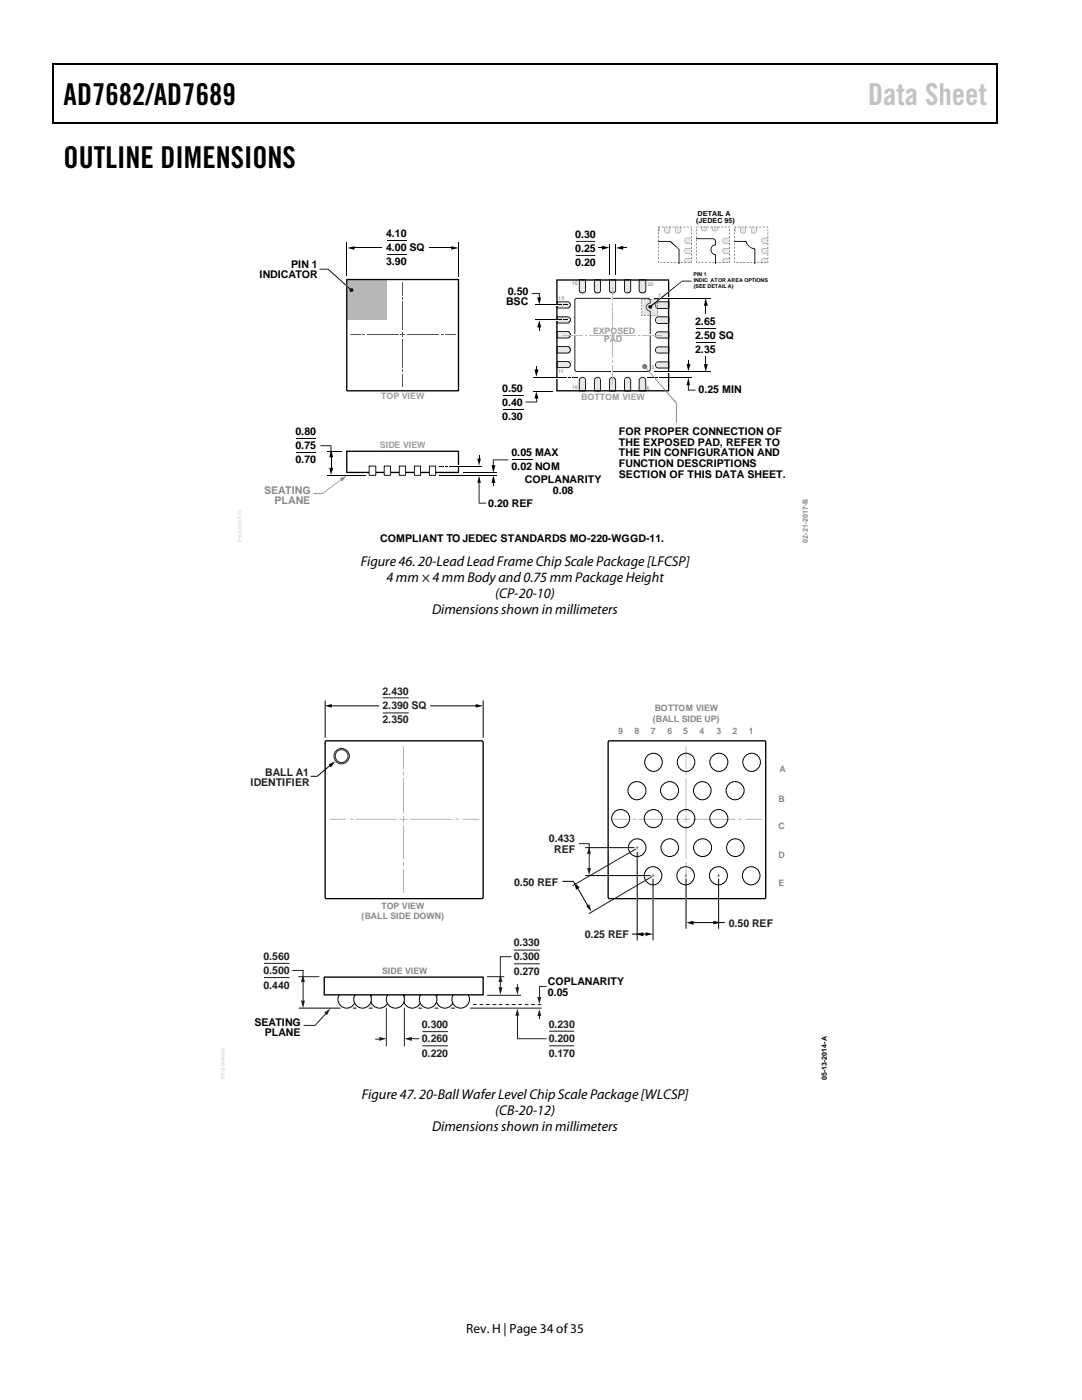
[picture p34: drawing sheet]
<svg xmlns="http://www.w3.org/2000/svg" width="216mm" height="279mm" viewBox="0 0 216 279" stroke-linecap="round" stroke-linejoin="round" font-family="sans-serif">
<defs><g id="words">
<g font-size="6">
<text x="12.7" y="20.9">AD7682/AD7689</text>
<text x="12.7" y="33.6">OUTLINE DIMENSIONS</text>
</g>
<text font-size="6" fill="#c1c1c1" x="173.2" y="20.9">Data Sheet</text>
<g font-size="2.8">
<text x="72" y="113">Figure 46. 20-Lead Lead Frame Chip Scale Package [LFCSP]</text>
<text x="77.1" y="116.2">4 mm × 4 mm Body and 0.75 mm Package Height</text>
<text x="98.8" y="119.3">(CP-20-10)</text>
<text x="86.2" y="122.5">Dimensions shown in millimeters</text>
<text x="72.2" y="219.3">Figure 47. 20-BallWafer Level Chip Scale Package [WLCSP]</text>
<text x="86.2" y="225.7">Dimensions shown in millimeters</text>
<text x="98.8" y="222.5">(CB-20-12)</text>
</g>
<text font-size="2.7" x="93" y="266">Rev. H | Page 34 of35</text>
<g font-size="2.1">
<text x="77" y="47.3">4.10</text>
<text x="114.8" y="47.5">0.30</text>
<text x="58.1" y="53.4">PIN 1</text>
<text x="77" y="50.1">4.00 SQ</text>
<text x="77" y="52.9">3.90</text>
<text x="114.8" y="50.3">0.25</text>
<text x="114.8" y="53.1">0.20</text>
<text x="51.8" y="55.5">INDICATOR</text>
<text x="101.3" y="58.8">0.50</text>
<text x="101" y="60.9">BSC</text>
<text x="138.7" y="64.8">2.65</text>
<text x="138.7" y="67.7">2.50 SQ</text>
<text x="138.7" y="70.5">2.35</text>
<text x="100.2" y="78.2">0.50</text>
<text x="100.2" y="81">0.40</text>
<text x="100.2" y="83.9">0.30</text>
<text x="139.4" y="78.4">0.25 MIN</text>
<text x="59" y="86.8">0.80</text>
<text x="59" y="89.7">0.75</text>
<text x="123.5" y="86.9">FOR PROPER CONNECTION OF</text>
<text x="123.5" y="89">THE EXPOSED PAD, REFER TO</text>
<text x="59" y="92.5">0.70</text>
<text x="102.1" y="91">0.05 MAX</text>
<text x="102.1" y="93.9">0.02 NOM</text>
<text x="123.5" y="91.1">THE PIN CONFIGURATION AND</text>
<text x="123.5" y="93.2">FUNCTION DESCRIPTIONS</text>
<text x="123.5" y="95.3">SECTION OF THIS DATA SHEET.</text>
<text x="97.4" y="101.1">0.20 REF</text>
<text x="104.7" y="96.4">COPLANARITY</text>
<text x="110.3" y="98.5">0.08</text>
<text x="75.9" y="108.1">COMPLIANT TO JEDEC STANDARDS MO-220-WGGD-11.</text>
<text x="109.3" y="196.6">COPLANARITY</text>
<text x="109.3" y="198.7">0.05</text>
<text x="50.8" y="204.7">SEATING</text>
<text x="52.8" y="206.8">PLANE</text>
</g>
<g font-size="2.1" fill="#86888b">
<text x="52.7" y="98.5">SEATING</text>
<text x="54.8" y="100.6">PLANE</text>
</g>
<g font-size="2.1" fill="#221e1f">
<text x="76.3" y="138.7">2.430</text>
<text x="76.3" y="141.5">2.390 SQ</text>
<text x="76.3" y="144.4">2.350</text>
<text x="52.9" y="154.8">BALL A1</text>
<text x="50" y="157">IDENTIFIER</text>
<text x="109.5" y="168.1">0.433</text>
<text x="110.6" y="170.3">REF</text>
<text x="102.6" y="176.8">0.50 REF</text>
<text x="145.4" y="184.9">0.50 REF</text>
<text x="52.6" y="191.6">0.560</text>
<text x="102.5" y="188.8">0.330</text>
<text x="102.5" y="191.7">0.300</text>
<text x="116.7" y="187.2">0.25 REF</text>
<text x="52.6" y="194.4">0.500</text>
<text x="52.6" y="197.3">0.440</text>
<text x="102.5" y="194.5">0.270</text>
<text x="84.2" y="205.2">0.300</text>
<text x="84.2" y="208">0.260</text>
<text x="109.5" y="205.2">0.230</text>
<text x="109.5" y="208">0.200</text>
<text x="84.2" y="210.9">0.220</text>
<text x="109.5" y="210.9">0.170</text>
</g>
<g font-size="1.8" fill="#9a9c9e">
<text x="118.3" y="66.6">EXPOSED</text>
<text x="120.5" y="68.2">PAD</text>
<text x="76.1" y="79.7">TOP VIEW</text>
<text x="116" y="79.7">BOTTOM VIEW</text>
<text x="75.8" y="89.5">SIDE VIEW</text>
</g>
<g font-size="1.8" fill="#888">
<text x="130.7" y="141.9">BOTTOM VIEW</text>
<text x="123.4" y="146.5">9</text>
<text x="126.6" y="146.5">8</text>
<text x="129.9" y="146.5">7</text>
<text x="130.3" y="144.1">(BALL SIDE UP)</text>
<text x="133.2" y="146.5">6</text>
<text x="136.3" y="146.5">5</text>
<text x="139.6" y="146.5">4</text>
<text x="142.9" y="146.5">3</text>
<text x="146.2" y="146.5">2</text>
<text x="149.4" y="146.5">1</text>
<text x="155.5" y="154">A</text>
<text x="155.3" y="160">B</text>
<text x="155.4" y="165.5">C</text>
<text x="155.4" y="171.3">D</text>
<text x="155.4" y="176.8">E</text>
<text x="72.2" y="183.5">(BALL SIDE DOWN)</text>
<text x="76.1" y="181.3">TOP VIEW</text>
<text x="76.3" y="194.4">SIDE VIEW</text>
</g>
<g font-size="1.4">
<text x="138.9" y="44.4">(JEDEC 95)</text>
<text x="139.2" y="43">DETAIL A</text>
<text x="165" y="215.5" transform="rotate(-90 165 215.5)">05-13-2014-A</text>
</g>
<text font-size="1.4" fill="#808285" x="161.2" y="108.3" transform="rotate(-90 161.2 108.3)">02-21-2017-B</text>
<g font-size="1.1" fill="#9a9c9e">
<text x="111.4" y="59.9">15</text>
<text x="114.1" y="56.9">16</text>
<text x="129.2" y="57">20</text>
<text x="131.3" y="59.2">1</text>
<text x="111.4" y="74.4">11</text>
<text x="114.2" y="77.6">10</text>
<text x="129.1" y="77.8">6</text>
<text x="130" y="73.6">5</text>
</g>
<g font-size="1.1">
<text x="138.4" y="55">PIN 1</text>
<text x="138.4" y="56.3">INDIC ATOR AREA OPTIONS</text>
<text x="138.4" y="57.5">(SEE DETAIL A)</text>
</g>
</g></defs>
<g fill="#000">
<path d="M10.5 12.7h.3v1h-.3zM10.5 12.7h.3v.3h-.3zM133.3 12.7h.3v.3h-.3zM198.8 12.7h.2v1h-.2zM198.8 12.7h.2v.3h-.2zM10.5 24.4h.3v.2h-.3zM133.1 24.4h.2v.2h-.2zM198.8 24.4h.2v.2h-.2zM114.7 59.7l.4-.3 14.5 .1a.89 .89 0 0 1 .1 1.1 .97 .97 0 0 0-.8 .7 .63 .63 0 0 1 .8-.8l-.1-.7-.3-.2-14.3 .1-.2 .3v13.9l.3 .2 14.4-.1 .2-.3v-11.6a.65 .65 0 0 1-.8-.8h.1a1.06 1.06 0 0 0 .8 .8v11.6l-.2 .5h-14.5l-.4-.2-.1-.3z"/>
<path d="M114.9 48.1v.2h3.9v-.2zM114.9 50.9v.2h3.9v-.2z"/>
</g>
<path d="M10.7 13.7v10.7M10.8 12.8h122.5M133.6 12.8h65.2M198.9 13.7v10.7M10.8 24.5h188" fill="none" stroke="#000" stroke-width=".25"/>
<path d="M100.4 78.9h4M100.4 81.6h4" fill="none" stroke="#000" stroke-width=".2"/>
<path d="M69.3 55.9h8v7.9h-8z" fill="#b5b7b9"/>
<g fill="none" stroke="#000" stroke-width=".2">
<path d="M69.1 48.3v6.7M70.5 49.5h5.6M77.2 48h4M77.2 50.7h4M85.6 49.5h4.7M91.5 48.3v6.8M106.4 78h4M138.9 65.6h3.9M138.9 68.3h3.9M59.1 87.5h3.9M59.1 90.4h3.9M65.3 94.9h7.6"/>
<path d="M66 91v2.6M87.5 94.9h11.5M92.4 94.2h6.6M102.1 91.8h4.2"/>
</g>
<g fill="#000">
<path d="M69.3 49.5l1.4-.4v.7zM90 49.1l1.5 .4-1.5 .3zM107.2 59.4h.8l-.4 1.4zM106.1 58.5h1.6v1.1h-.2v-.9h-1.4zM69.1 55.7h22.5v22.2h-.2v-22h-22.1v22h22.2l.1 .1h-22.5zM106.7 73.7h.8l-.5 1.5zM104.9 80.1h2.1v-.8h.2v1h-2.3zM106.9 73.1h.2v.9h-.2zM107 78.1l.5 1.4h-.8zM107.5 65.1h.2v1h-.2zM107.6 63.9l.4 1.4h-.8zM140.4 72.7h.8l-.4 1.5z"/>
<path d="M140.7 60.8h.2v1.8h-.2zM140.7 71.2h.2v1.7h-.2zM140.8 59.5l.4 1.5h-.8zM65.7 93.4h.8l-.5 1.4zM63.9 88.9h2.2v2.2h-.1v-2.1h-2.1zM66 89.8l.5 1.4h-.8zM69.1 89.9h22.4l.1 4.4-22.5 .1v-4.4v.2v-.2h.2v4.2h22.1v-4h-22.3zM95.2 91.5h.8l-.4 1.4zM95.5 90.9h.2v1h-.2zM95.6 94.9l.4 1.5h-.8zM98.1 92.8h.8l-.5 1.5zM98.3 96h.2v1h-.2z"/>
<path d="M98.4 94.9l.5 1.5h-.8zM98.3 91.7h3.1v.2h-2.9v1.2h-.2zM95.5 96.1h.2v4.2h1.3v.2h-1.5z"/>
</g>
<g fill="#fff">
<path d="M68.9 56.9l.2-.2 .5 .5-.2 .2z"/>
<path d="M122.1 67.9h.3v.5h-.3z"/>
</g>
<g fill="#000">
<path d="M63.7 53.6h1.8l4.7 4.3h-.2l-4.6-4.1h-1.7zM120.1 49.1l1.5 .3-1.5 .4zM119.4 49.4h1v.2h-1zM124.1 49.4h1v.2h-1zM122.9 49.5l1.4-.4v.7z"/>
<circle cx="70.1" cy="57.9" r=".38"/>
</g>
<path d="M121.6 48.8v6.2M122.8 48.8v6.2" fill="none" stroke="#000" stroke-width=".2"/>
<g fill="#58595b">
<path d="M80.3 66.3l.1 .9z"/>
<path d="M79.9 66.7l.9 .1z"/>
<path d="M80.3 73.7l.1 .5z"/>
</g>
<path d="M80.3 74.6v2.6" fill="none" stroke="#58595b" stroke-width=".2"/>
<path d="M80.3 59.4l.1 .4z" fill="#58595b"/>
<path d="M80.3 56.3v2.6M73.2 66.7h6.4" fill="none" stroke="#58595b" stroke-width=".2"/>
<path d="M72.3 66.7l.5 .1z" fill="#58595b"/>
<path d="M69.9 66.7h2M81.3 66.7h6.3" fill="none" stroke="#58595b" stroke-width=".2"/>
<path d="M88 66.7l.4 .1z" fill="#58595b"/>
<path d="M80.3 67.6v5.7M80.3 60.2v5.7M88.9 66.7h2" fill="none" stroke="#58595b" stroke-width=".2"/>
<g fill="#fff">
<path d="M122 73.9h.3v.5h-.3z"/>
<path d="M114.4 66.8h.6v.2h-.6z"/>
<path d="M129.5 66.8h.5v.2h-.5z"/>
</g>
<path d="M65.3 90h2.9" fill="none" stroke="#000" stroke-width=".2"/>
<path d="M91.2 92.9h.5v.3h-.5z" fill="#fff"/>
<path d="M89.7 93h6.4" fill="none" stroke="#000" stroke-width=".2"/>
<path d="M87.5 92.9h1v.2h-1zM88.9 92.9h.5v.2h-.5z" fill="#000"/>
<path d="M133.1 75.2h.4v.3h-.4z" fill="#fff"/>
<path d="M131.5 75.3h6.5" fill="none" stroke="#000" stroke-width=".2"/>
<path d="M129.1 75.2h1.3v.2h-1.3zM130.7 75.2h.5v.2h-.5zM137 72.7h.8l-.4 1.4zM137.3 72h.1v1h-.1zM137.4 75.4l.3 1.5h-.7zM137.3 76.6h.1v1.2h1.4v.1h-1.5z" fill="#000"/>
<path d="M115.8 75.5a.62 .62 0 0 1 .6-.2 .62 .62 0 0 1 .4 .6v2.1h-1.2v-2.1z" fill="#e6e7e8"/>
<path d="M115.7 75.4a.63 .63 0 0 1 .8-.1 .63 .63 0 0 1 .3 .6 .58 .58 0 0 0-.5-.5 .58 .58 0 0 0-.6 .5v2h1v-2h.2v2.2h-1.4v-2.2z" fill="#000"/>
<path d="M118.8 75.5a.62 .62 0 0 1 .7-.2 .62 .62 0 0 1 .3 .6v2.1h-1.2v-2.1z" fill="#e6e7e8"/>
<path d="M118.7 75.4a.63 .63 0 0 1 .8-.1 .63 .63 0 0 1 .3 .6 .58 .58 0 0 0-.5-.5 .58 .58 0 0 0-.6 .5v2h1v-2h.2v2.2h-1.4v-2.2z" fill="#000"/>
<path d="M121.8 75.5a.62 .62 0 0 1 .7-.2 .62 .62 0 0 1 .3 .6v2.1h-1.2v-2.1z" fill="#e6e7e8"/>
<path d="M121.7 75.4a.63 .63 0 0 1 .8-.1 .63 .63 0 0 1 .3 .6 .58 .58 0 0 0-.5-.5 .58 .58 0 0 0-.6 .5v2h1.1v-2h.1v2.2h-1.4v-2.2z" fill="#000"/>
<path d="M124.8 75.5a.62 .62 0 0 1 .7-.2 .62 .62 0 0 1 .4 .6v2.1h-1.3v-2.1z" fill="#e6e7e8"/>
<path d="M124.7 75.4a.65 .65 0 0 1 .8-.1 .65 .65 0 0 1 .4 .6 .58 .58 0 0 0-.6-.5 .58 .58 0 0 0-.6 .5v2h1.1v-2h.1v2.2h-1.4v-2.2z" fill="#000"/>
<path d="M127.8 75.5a.65 .65 0 0 1 .7-.2 .65 .65 0 0 1 .4 .6v2.1h-1.4v-2.1z" fill="#e6e7e8"/>
<path d="M127.7 75.4a.67 .67 0 0 1 .7-.2 .67 .67 0 0 1 .5 .7 .63 .63 0 0 0-.7-.5 .63 .63 0 0 0-.6 .5v2h1.2v-2h.1v2.2h-1.5v-2.2z" fill="#000"/>
<path d="M115.6 55.8h1.2v2.1a.63 .63 0 0 1-.6 .6 .63 .63 0 0 1-.6-.6z" fill="#e6e7e8"/>
<path d="M115.5 55.7h1.4v2.2h-.2v-2h-1v2a.6 .6 0 0 0 .6 .5 .6 .6 0 0 0 .5-.5 .66 .66 0 0 1-.6 .7 .66 .66 0 0 1-.7-.7z" fill="#000"/>
<path d="M118.6 55.8h1.2v2.1a.63 .63 0 0 1-.6 .6 .63 .63 0 0 1-.6-.6z" fill="#e6e7e8"/>
<path d="M118.5 55.7h1.4v2.2h-.2v-2h-1v2a.6 .6 0 0 0 .6 .5 .6 .6 0 0 0 .5-.5 .66 .66 0 0 1-.6 .7 .66 .66 0 0 1-.7-.7z" fill="#000"/>
<path d="M121.6 55.8h1.2v2.1a.63 .63 0 0 1-.6 .6 .63 .63 0 0 1-.6-.6z" fill="#e6e7e8"/>
<path d="M121.5 55.7h1.4v2.2h-.1v-2h-1.1v2a.59 .59 0 0 0 .6 .5 .59 .59 0 0 0 .5-.5h.1a.71 .71 0 0 1-.7 .7 .71 .71 0 0 1-.7-.7z" fill="#000"/>
<path d="M124.6 55.8h1.3v2.1a.63 .63 0 0 1-.7 .6 .63 .63 0 0 1-.6-.6z" fill="#e6e7e8"/>
<path d="M124.5 55.7h1.4v2.2h-.1v-2h-1.1v2a.59 .59 0 0 0 .6 .5 .59 .59 0 0 0 .6-.5 .71 .71 0 0 1-.7 .7 .71 .71 0 0 1-.7-.7z" fill="#000"/>
<path d="M127.5 55.8h1.4v2.1a.68 .68 0 0 1-.7 .6 .68 .68 0 0 1-.7-.6z" fill="#e6e7e8"/>
<path d="M127.4 55.7h1.5v2.2h-.1v-2h-1.2v2a.66 .66 0 0 0 .6 .5 .66 .66 0 0 0 .7-.5 .77 .77 0 0 1-.7 .7 .77 .77 0 0 1-.8-.7z" fill="#000"/>
<path d="M111.2 72.1h2.1a.62 .62 0 0 1 .5 .6 .62 .62 0 0 1-.5 .7h-2.1z" fill="#e6e7e8"/>
<path d="M111.1 72h2.2v.2h-2v1.1h2a.59 .59 0 0 0 .4-.6 .59 .59 0 0 0-.4-.6v-.1a.71 .71 0 0 1 .6 .7 .71 .71 0 0 1-.6 .8h-2.2z" fill="#000"/>
<path d="M111.2 69.1h2.1a.68 .68 0 0 1 .5 .7 .68 .68 0 0 1-.5 .7h-2.1z" fill="#e6e7e8"/>
<path d="M111.1 69h2.2v.2h-2v1.2h2a.65 .65 0 0 0 .4-.6 .65 .65 0 0 0-.4-.7v-.1a.76 .76 0 0 1 .6 .8 .76 .76 0 0 1-.6 .7h-2.2z" fill="#000"/>
<path d="M111.2 66.1h2.1a.68 .68 0 0 1 .5 .7 .68 .68 0 0 1-.5 .7h-2.1z" fill="#e6e7e8"/>
<path d="M111.1 66.1h2.2v.1h-2v1.2h2a.66 .66 0 0 0 .4-.6 .66 .66 0 0 0-.4-.7 .76 .76 0 0 1 .6 .7 .76 .76 0 0 1-.6 .8h-2.2z" fill="#000"/>
<path d="M111.2 63.2h2.1a.62 .62 0 0 1 .5 .7 .62 .62 0 0 1-.5 .6h-2.1z" fill="#e6e7e8"/>
<path d="M111.1 63.1h2.2v.2h-2v1.1h2a.6 .6 0 0 0 .4-.6 .6 .6 0 0 0-.4-.6 .66 .66 0 0 1 .7 .7 .66 .66 0 0 1-.7 .7h-2.2z" fill="#000"/>
<path d="M111.2 60.2h2.1a.62 .62 0 0 1 .5 .7 .62 .62 0 0 1-.5 .6h-2.1z" fill="#e6e7e8"/>
<path d="M111.1 60.2h2.2v.1h-2v1.1h2a.6 .6 0 0 0 .4-.6 .6 .6 0 0 0-.4-.6 .66 .66 0 0 1 .7 .7 .66 .66 0 0 1-.7 .7h-2.2z" fill="#000"/>
<path d="M130.9 72.4l.4-.2h2.2v1.3h-2.2a.64 .64 0 0 1-.4-1.1z" fill="#e6e7e8"/>
<path d="M130.9 72.4l.4-.2a.59 .59 0 0 0-.4 .6 .59 .59 0 0 0 .4 .6h2.1v-1.1h-2.1v-.2h2.2v1.4h-2.2a.72 .72 0 0 1-.4-1.1z" fill="#000"/>
<path d="M130.9 69.4l.4-.2h2.2v1.3h-2.2a.64 .64 0 0 1-.4-1.1z" fill="#e6e7e8"/>
<path d="M130.9 69.4l.4-.2a.63 .63 0 0 0-.4 .5 .63 .63 0 0 0 .3 .7h2.2v-1.1h-2.1v-.2h2.2v1.4h-2.2a.71 .71 0 0 1-.6-.4 .71 .71 0 0 1 .2-.7z" fill="#000"/>
<path d="M130.9 66.4l.4-.2h2.2v1.3h-2.2a.64 .64 0 0 1-.4-1.1z" fill="#e6e7e8"/>
<path d="M130.9 66.4l.4-.2a.64 .64 0 0 0-.4 .5 .64 .64 0 0 0 .3 .7h2.2v-1.1h-2.1v-.2h2.2v1.5h-2.2a.71 .71 0 0 1-.6-.5 .71 .71 0 0 1 .2-.7z" fill="#000"/>
<path d="M130.9 63.4l.4-.2h2.2v1.4h-2.2a.73 .73 0 0 1-.4-1.2z" fill="#e6e7e8"/>
<path d="M130.9 63.4l.4-.2a.65 .65 0 0 0-.4 .7 .65 .65 0 0 0 .4 .6h2.1v-1.2h-2.1v-.2h2.2v1.5h-2.2a.79 .79 0 0 1-.4-1.2z" fill="#000"/>
<path d="M130.9 60.5l.4-.3h2.2v1.4h-2.2a.67 .67 0 0 1-.4-1.1z" fill="#e6e7e8"/>
<path d="M130.9 60.4l.2-.2h.2a.65 .65 0 0 0-.4 .7 .65 .65 0 0 0 .4 .6h2.1v-1.2h-2.1v-.1h2.2v1.4h-2.2a.77 .77 0 0 1-.4-1.2z" fill="#000"/>
<path d="M73.7 93h1.3v1.9h-1.3z" fill="#fff"/>
<path d="M73.6 93h1.5l-.1 1.9h-1.4v-1.9h.1v1.8h1.2v-1.7z" fill="#000"/>
<path d="M76.7 93h1.2v1.9h-1.2z" fill="#fff"/>
<path d="M76.6 93l1.4-.1v2h-1.4v-1.9h.2v1.8h1v-1.7z" fill="#000"/>
<path d="M79.7 93h1.2v1.9h-1.2z" fill="#fff"/>
<path d="M79.6 92.9h1.4v2h-1.4v-1.9h.2v1.8h1v-1.7h-1.1z" fill="#000"/>
<path d="M82.7 93h1.2v1.9h-1.2z" fill="#fff"/>
<path d="M82.6 92.9h1.4v2h-1.4v-1.9h.2v1.8h1v-1.7h-1.1z" fill="#000"/>
<path d="M85.7 93h1.2v1.9h-1.2z" fill="#fff"/>
<path d="M111 55.8h22.5v22.2h-.1v-.1l-.1 .1v-22h-22v21.9h22.1v.1l.1 .1h-22.5zM85.6 92.9h1.4v2h-1.4v-1.9h.2v1.8h1v-1.7h-1.1z" fill="#000"/>
<path d="M110.9 60.7h.4v.2h-.4z" fill="#fff"/>
<path d="M111.6 60.8h.5v.1h-.5zM112.3 60.8h1v.1h-1z" fill="#000"/>
<path d="M106.8 60.9h4.6" fill="none" stroke="#000" stroke-width=".2"/>
<path d="M110.9 63.7h.4v.2h-.4z" fill="#fff"/>
<path d="M111.6 63.8h.5v.1h-.5zM112.3 63.8h1v.1h-1z" fill="#000"/>
<path d="M106.8 63.9h4.6" fill="none" stroke="#000" stroke-width=".2"/>
<path d="M110.9 75.2h.4v.3h-.4z" fill="#fff"/>
<path d="M106.4 75.3h6.6" fill="none" stroke="#000" stroke-width=".2"/>
<path d="M113.3 75.2h.5v.2h-.5zM114.2 75.2h1.1v.2h-1.1z" fill="#000"/>
<g fill="#fff">
<path d="M130.3 59.5h3.6z"/>
<path d="M130.3 59.4h3.6v.2h-3.6z"/>
</g>
<path d="M130.5 59.5h11.3" fill="none" stroke="#000" stroke-width=".2"/>
<g fill="#fff">
<path d="M130.3 74.2h3.6z"/>
<path d="M130.3 74.1h3.6v.2h-3.6z"/>
</g>
<path d="M130.5 74.2h11.3" fill="none" stroke="#000" stroke-width=".2"/>
<path d="M122 59.3h.3v.4h-.3z" fill="#fff"/>
<g fill="#bcbec0">
<path d="M122.1 66.4l.1 .9z"/>
<path d="M121.8 66.8l.9 .1z"/>
<path d="M122.1 71.9l.1 .5z"/>
</g>
<path d="M122.2 57.2v2.8M117.5 66.9h3.8M122.2 72.8v3.8" fill="none" stroke="#bcbec0" stroke-width=".2"/>
<path d="M116.7 66.8l.4 .1z" fill="#bcbec0"/>
<path d="M112.4 66.9h3.8M123 66.9h3.9" fill="none" stroke="#bcbec0" stroke-width=".2"/>
<path d="M127.4 66.8l.3 .1z" fill="#bcbec0"/>
<path d="M122.2 67.8v3.6M128.2 66.9h3.8" fill="none" stroke="#bcbec0" stroke-width=".2"/>
<path d="M122.1 60.5l.1 .4z" fill="#bcbec0"/>
<path d="M122.2 61.3v4.5" fill="none" stroke="#bcbec0" stroke-width=".2"/>
<g fill="#808285">
<path d="M62.5 98.4h1.9l3.8-2.8 .1 .1-3.9 2.9h-1.9z"/>
<path d="M67.8 95.5l1.3-.5-.8 1.1z"/>
</g>
<path d="M128.1 59.8h3.1v3.2h-3.1z" fill="#e5e6e7"/>
<path d="M128.9 61.3a.94 .94 0 0 0 .8 .9v.8h.1l-.1-1a.97 .97 0 0 1-.8-.7zM129.6 59.8l.1 .6a.77 .77 0 0 0-.8 .9h.1a1.06 1.06 0 0 1 .8-.8v-.6z" fill="#616365"/>
<path d="M131 60.5l.2-.2v1.2l-.3-.4z" fill="#d8d9db"/>
<path d="M131 60.3l.2-.1v.1a.63 .63 0 0 0-.3 .6 .63 .63 0 0 0 .3 .6v.2a.79 .79 0 0 1-.5-.7 .79 .79 0 0 1 .3-.7z" fill="#616365"/>
<g fill="#000">
<path d="M128 59.7l.2 .1-.2 .2zM131 59.8l.2-.1v.3zM128 62.8l.1-.1 .1 .3h-.2zM131 63l.2-.3v.3z"/>
<path d="M130.4 59.8h.4zM129.7 59.8h.5zM129.1 59.8h.5zM128.5 59.7l.4 .1z"/>
<path d="M128 60.2l.1 .4zM128 60.9l.1 .3zM128 61.6l.1 .3v-.4zM128 62.2l.1 .3v-.4z"/>
<path d="M128.5 62.9l.4 .1zM129.1 63h.5zM129.7 63h.5zM130.4 63h.4z"/>
<path d="M131.2 62.2v.3v-.4zM131.2 61.6v.3v-.4zM131.2 60.9v.3zM131.2 60.2v.4z"/>
</g>
<path d="M130.6 60.3l3.5-2.8 .2 .2-3.5 2.8z" fill="#fff"/>
<g fill="#000">
<path d="M129.7 61.1l6.4-5.1h1.9v.2h-1.9l-6.3 5.1z"/>
<circle cx="129.7" cy="61.2" r=".38"/>
</g>
<path d="M152 47.8l.4-.2h.8v.9h-.8a.53 .53 0 0 1-.4-.7z" fill="#eceded"/>
<path d="M152.2 47.5h1l-.8 .1a.49 .49 0 0 0-.5 .4 .49 .49 0 0 0 .5 .5h.8l-.8 .1a.59 .59 0 0 1-.5-.4 .59 .59 0 0 1 .3-.7z" fill="#717375"/>
<path d="M152.2 49.7l1-.1v1h-.8a.47 .47 0 0 1-.4-.4 .47 .47 0 0 1 .2-.5z" fill="#eceded"/>
<path d="M152.2 49.6l1-.1-.8 .1a.49 .49 0 0 0-.5 .5 .49 .49 0 0 0 .5 .5h.8h-.8a.58 .58 0 0 1-.5-.4 .58 .58 0 0 1 .3-.6z" fill="#717375"/>
<path d="M152.2 51.7l1-.1v.9h-1.1a.49 .49 0 0 1 .1-.8z" fill="#eceded"/>
<path d="M152.2 51.6l1-.1-.8 .1a.52 .52 0 0 0-.3 .9l-.2-.4z" fill="#717375"/>
<path d="M149.9 45.3h1v.8a.49 .49 0 0 1-.5 .4 .49 .49 0 0 1-.5-.4z" fill="#eceded"/>
<path d="M149.8 45.3l.1 .8a.49 .49 0 0 0 .5 .4 .49 .49 0 0 0 .5-.4v-.8l.1 .8a.58 .58 0 0 1-.6 .5 .58 .58 0 0 1-.6-.5z" fill="#717375"/>
<path d="M147.8 45.3h1v.8a.49 .49 0 0 1-.5 .4 .49 .49 0 0 1-.5-.4z" fill="#eceded"/>
<path d="M147.7 45.3l.1 .8a.49 .49 0 0 0 .5 .4 .49 .49 0 0 0 .5-.4v-.8l.1 .8a.58 .58 0 0 1-.6 .5 .58 .58 0 0 1-.6-.5z" fill="#717375"/>
<path d="M146.6 45.3v1.1z" fill="#eceded"/>
<path d="M146.6 45.3l.1 .8-.1 .4z" fill="#717375"/>
<path d="M146.5 48.1h2.4a2.07 2.07 0 0 0 1.8 1.6v2.8h-.2l.1-2.8a1.83 1.83 0 0 1-1.8-1.5l.1 .1h-2.4z" fill="#000"/>
<path d="M136.6 47.8l.4-.2h1v.9h-1a.53 .53 0 0 1-.4-.7z" fill="#eceded"/>
<path d="M136.8 47.5h1.2l-1 .1a.49 .49 0 0 0-.4 .4 .49 .49 0 0 0 .4 .5h1l-1 .1a.59 .59 0 0 1-.5-.4 .59 .59 0 0 1 .3-.7z" fill="#717375"/>
<path d="M136.8 49.7l1.2-.1v1h-1a.47 .47 0 0 1-.4-.4 .47 .47 0 0 1 .2-.5z" fill="#eceded"/>
<path d="M136.8 49.6l1.2-.1-1 .1a.49 .49 0 0 0-.4 .5 .49 .49 0 0 0 .4 .5h1h-1a.58 .58 0 0 1-.5-.4 .58 .58 0 0 1 .3-.6z" fill="#717375"/>
<path d="M136.8 51.7l1.2-.1v.9h-1.3a.49 .49 0 0 1 .1-.8z" fill="#eceded"/>
<path d="M136.8 51.6l1.2-.1-1 .1a.52 .52 0 0 0-.3 .9l-.2-.4z" fill="#717375"/>
<path d="M134.8 45.3h1v.8a.49 .49 0 0 1-.5 .4 .49 .49 0 0 1-.5-.4z" fill="#eceded"/>
<path d="M134.7 45.3l.1 .8a.49 .49 0 0 0 .5 .4 .49 .49 0 0 0 .5-.4v-.8v.8a.58 .58 0 0 1-.5 .5 .58 .58 0 0 1-.6-.5z" fill="#717375"/>
<path d="M132.7 45.3h.9v.8a.49 .49 0 0 1-.4 .4 .49 .49 0 0 1-.5-.4z" fill="#eceded"/>
<path d="M132.6 45.3l.1 .8a.49 .49 0 0 0 .5 .4 .49 .49 0 0 0 .4-.4v-.8l.1 .8a.58 .58 0 0 1-.5 .5 .58 .58 0 0 1-.6-.5z" fill="#717375"/>
<path d="M131.3 45.3h.2v.8l-.2 .3z" fill="#eceded"/>
<path d="M131.5 45.3l.1 .8-.3 .4 .2-.4z" fill="#717375"/>
<path d="M131.3 48.1h2.5l1.8 1.6v2.8h-.2v-2.7l-1.8-1.5h-2.3z" fill="#000"/>
<path d="M144.3 47.8l.4-.2h.9v.9h-.9a.52 .52 0 0 1-.4-.7z" fill="#eceded"/>
<path d="M144.4 47.5h1.2l-.9 .1a.49 .49 0 0 0-.4 .4 .49 .49 0 0 0 .4 .5h.9l-.9 .1a.59 .59 0 0 1-.5-.4 .59 .59 0 0 1 .2-.7z" fill="#717375"/>
<path d="M144.5 49.7l1.1-.1v1h-.9a.48 .48 0 0 1-.5-.4 .48 .48 0 0 1 .3-.5z" fill="#eceded"/>
<path d="M144.3 49.7l.4-.2h.9l-.9 .1a.49 .49 0 0 0-.4 .5 .49 .49 0 0 0 .4 .5h.9h-.9a.57 .57 0 0 1-.5-.3 .57 .57 0 0 1 .1-.6z" fill="#717375"/>
<path d="M144.5 51.7l1.1-.1v.9h-1.3v-.4z" fill="#eceded"/>
<path d="M144.3 51.7l.4-.2h.9l-.9 .1a.56 .56 0 0 0-.4 .9l-.1-.4z" fill="#717375"/>
<path d="M138.9 47.6h3.3a.6 .6 0 0 1 .6 .6v.7a.97 .97 0 0 0-.8 .9 .97 .97 0 0 0 .8 1v1.7h-.1v-1.7a.99 .99 0 0 1-.9-.6 .99 .99 0 0 1 .3-1.1l.3-.2h.3v-.7l-.2-.4-3.6-.1z" fill="#000"/>
<path d="M142.1 45.3h1v.3a.49 .49 0 0 1-.5 .5 .49 .49 0 0 1-.5-.5z" fill="#eaeaeb"/>
<path d="M142 45.3l.1 .3a.49 .49 0 0 0 .5 .5 .49 .49 0 0 0 .5-.5v-.3a.58 .58 0 0 1-.3 .8 .58 .58 0 0 1-.8-.5z" fill="#5c5d60"/>
<path d="M140 45.3h1v.3a.49 .49 0 0 1-.5 .5 .49 .49 0 0 1-.5-.5z" fill="#eaeaeb"/>
<path d="M139.9 45.3l.1 .3a.49 .49 0 0 0 .5 .5 .49 .49 0 0 0 .5-.5v-.3a.58 .58 0 0 1-.3 .8 .58 .58 0 0 1-.8-.5z" fill="#5c5d60"/>
<g fill="#000">
<path d="M131.3 45.3l.1 .1h.4zM131.3 45.7l.1 .4zM131.3 46.4l.1 .5zM131.3 47.1l.1 .5zM131.3 47.8l.1 .5zM131.3 48.5l.1 .5zM131.3 49.2l.1 .5zM131.3 49.9l.1 .5zM131.3 50.6l.1 .5zM131.3 51.3l.1 .5zM131.3 52l.1 .5zM131.6 52.5l.4-.1zM132.3 52.5l.5-.1zM133 52.5l.5-.1zM133.7 52.5l.5-.1zM134.4 52.5l.5-.1zM135.1 52.5l.5-.1zM135.8 52.5l.5-.1zM136.6 52.5l.4-.1zM137.3 52.5l.4-.1zM138 52l.1 .5zM138 51.3l.1 .5zM138 50.6l.1 .5zM138 49.9l.1 .5zM138 49.2l.1 .5zM138 48.5l.1 .5zM138 47.8l.1 .5zM138 47.1l.1 .5zM138 46.4l.1 .5zM138 45.7l.1 .4zM137.7 45.3l.4 .1v-.1zM137 45.3l.4 .1zM136.3 45.3l.4 .1zM135.6 45.3l.4 .1zM134.9 45.3l.4 .1zM134.2 45.3l.4 .1zM133.5 45.3l.4 .1zM132.8 45.3l.4 .1zM132 45.3l.5 .1z"/>
<path d="M138.9 45.3v.1l.5-.1zM138.9 45.7v.4zM138.9 46.4v.5zM138.9 47.1v.5zM138.9 47.8v.5zM138.9 48.5v.5zM138.9 49.2v.5zM138.9 49.9v.5zM138.9 50.6v.5zM138.9 51.3v.5zM138.9 52v.5zM139.2 52.5l.5-.1zM139.9 52.5l.5-.1zM140.6 52.5l.5-.1zM141.3 52.5l.5-.1zM142 52.5l.5-.1zM142.7 52.5l.5-.1zM143.5 52.5l.4-.1zM144.2 52.5l.4-.1zM144.9 52.5l.4-.1zM145.6 52v.5zM145.6 51.3v.5zM145.6 50.6v.5zM145.6 49.9v.5zM145.6 49.2v.5zM145.6 48.5v.5zM145.6 47.8v.5zM145.6 47.1v.5zM145.6 46.4v.5zM145.6 45.7v.4zM145.3 45.3l.3 .1h.1zM144.6 45.3h.4zM143.9 45.3h.4zM143.2 45.3h.4zM142.5 45.3h.4zM141.8 45.3h.4zM141.1 45.3h.4zM140.4 45.3h.4zM139.7 45.3h.4z"/>
<path d="M146.6 45.3v.1l.4-.1zM146.6 45.7v.4zM146.6 46.4v.5zM146.6 47.1v.5zM146.6 47.8v.5zM146.6 48.5v.5zM146.6 49.2v.5zM146.6 49.9v.5zM146.6 50.6v.5zM146.6 51.3v.5zM146.6 52v.5zM146.8 52.5l.5-.1zM147.5 52.5l.5-.1zM148.2 52.5l.5-.1zM148.9 52.5l.5-.1zM149.6 52.5l.5-.1zM150.4 52.5l.4-.1zM151.1 52.5l.4-.1zM151.8 52.5l.4-.1zM152.5 52.5l.4-.1zM153.2 52v.5zM153.2 51.3v.5zM153.2 50.6v.5zM153.2 49.9v.5zM153.2 49.2v.5zM153.2 48.5v.5zM153.2 47.8v.5zM153.2 47.1v.5zM153.2 46.4v.5zM153.2 45.7v.4zM152.9 45.3l.3 .1h.1zM152.2 45.3h.5zM151.5 45.3h.4zM150.8 45.3h.4zM150.1 45.3h.4zM149.4 45.3h.4zM148.7 45.3h.4zM148 45.3h.4zM147.3 45.3h.4z"/>
</g>
<g fill="#77797c">
<path d="M128.5 73.1l.1-.1 6.5 7.4-.1 4-.1-.1v-3.8z"/>
<circle cx="128.6" cy="73.2" r=".51"/>
</g>
<g fill="none" stroke="#000" stroke-width=".2">
<circle cx="69.2" cy="199.4" r="1.76"/>
<circle cx="75.7" cy="199.4" r="1.78"/>
<circle cx="82.3" cy="199.4" r="1.76"/>
<circle cx="88.8" cy="199.4" r="1.76"/>
</g>
<circle cx="72.3" cy="199.4" r="1.76" fill="#fff"/>
<circle cx="72.3" cy="199.4" r="1.76" fill="none" stroke="#000" stroke-width=".2"/>
<circle cx="78.9" cy="199.4" r="1.78" fill="#fff"/>
<circle cx="78.9" cy="199.4" r="1.78" fill="none" stroke="#000" stroke-width=".2"/>
<circle cx="85.4" cy="199.4" r="1.76" fill="#fff"/>
<circle cx="85.4" cy="199.4" r="1.76" fill="none" stroke="#000" stroke-width=".2"/>
<circle cx="91.9" cy="199.4" r="1.76" fill="#fff"/>
<g fill="none" stroke="#000" stroke-width=".2">
<path d="M64.9 139.8v7.4M96.4 139.8v7.4M65.9 140.9h9.8M66 152.6l-2.7 2.3h-1.3M85.9 140.9h9.3"/>
<circle cx="91.9" cy="199.4" r="1.76"/>
</g>
<g fill="none" stroke="#221e1f" stroke-width=".2">
<path d="M76.4 139.3h5.2M76.4 142.3h5.2M52.7 192.3h5.1M52.7 195.1h5.1M102.6 189.6h5.1M102.6 192.3h5.1M84.3 208.7h5.1M84.3 205.9h5.1M109.6 205.8h5M109.6 208.7h5"/>
<circle cx="68.2" cy="150.9" r="1.29"/>
<circle cx="68.2" cy="150.9" r="1.54"/>
</g>
<path d="M65.6 152.5l1.3-.6-.9 1.3zM64.8 140.9l1.4-.4v.7zM94.9 140.5l1.5 .4-1.5 .3z" fill="#000"/>
<path d="M64.7 153.4l-.6 .5" fill="none" stroke="#fff" stroke-width=".26"/>
<path d="M64.7 195h31.7v3.5h-31.7z" fill="#fff" stroke="#000" stroke-width=".26"/>
<path d="M97.2 198.6h6.8M97.2 194.9h3.4M93.8 201.2h14.3" fill="none" stroke="#221e1f" stroke-width=".2"/>
<path d="M107.3 200.4h.7v.2h-.7zM106 200.4h.8v.2h-.8zM104.8 200.4h.7v.2h-.7zM103.4 200.4h.7v.2h-.7zM102.1 200.4h.8v.2h-.8zM100.9 200.4h.7v.2h-.7zM99.6 200.4h.7v.2h-.7zM98.3 200.4h.7v.2h-.7zM96.9 200.4h.8v.2h-.8zM95.7 200.4h.7v.2h-.7zM94.4 200.4h.7v.2h-.7z" fill="#000"/>
<path d="M107.6 202.5v.8" fill="none" stroke="#231f20" stroke-width=".2"/>
<path d="M107.6 201.4l.4 1.4h-.8z" fill="#231f20"/>
<path d="M109.1 196.9h-1.5v2.3" fill="none" stroke="#231f20" stroke-width=".2"/>
<path d="M107.2 199h.8l-.4 1.4z" fill="#231f20"/>
<path d="M103.3 196.5v.8" fill="none" stroke="#231f20" stroke-width=".2"/>
<path d="M102.8 197h.8l-.3 1.5z" fill="#231f20"/>
<path d="M103.3 202.4v4.9h5.8" fill="none" stroke="#231f20" stroke-width=".2"/>
<path d="M103.3 201.3l.3 1.4h-.8z" fill="#231f20"/>
<path d="M59.6 201.2h8.4M70.4 201.2h.7M73.6 201.2h.8M83.5 201.2h.7M86.7 201.2h.7M90 201.2h.8" fill="none" stroke="#000" stroke-width=".2"/>
<path d="M58.3 193.7h2.2l-.1 2.1M59.5 194.9h4.2M60.5 195.7v4.3" fill="none" stroke="#231f20" stroke-width=".2"/>
<g fill="#231f20">
<path d="M60.5 194.6l.3 1.4h-.8z"/>
<path d="M60 199.7h.8l-.3 1.5z"/>
</g>
<path d="M99.8 195.7v1.6M102 190.9h-2.2v4.9" fill="none" stroke="#231f20" stroke-width=".2"/>
<g fill="#231f20">
<path d="M99.8 194.5l.5 1.5h-.8z"/>
<path d="M99.5 197h.8l-.5 1.5z"/>
</g>
<path d="M115.5 168.4h2.1v1.8M117.6 170.1v3.4" fill="none" stroke="#231f20" stroke-width=".2"/>
<g fill="#231f20">
<path d="M117.6 169l.3 1.4h-.8z"/>
<path d="M117.1 173.2h.8l-.3 1.5z"/>
</g>
<path d="M75 207.4h.9M77.1 201.2v7.5M80.7 201.2v7.5" fill="none" stroke="#231f20" stroke-width=".2"/>
<path d="M75.7 206.9l1.4 .4-1.4 .4z" fill="#231f20"/>
<path d="M81.9 207.3h1.7" fill="none" stroke="#231f20" stroke-width=".2"/>
<path d="M80.7 207.3l1.5-.4v.8z" fill="#231f20"/>
<path d="M65.1 202.2l-2.2 2.4h-2.3" fill="none" stroke="#231f20" stroke-width=".2"/>
<path d="M64.7 202.1l1.2-.8-.7 1.3z" fill="#231f20"/>
<path d="M65 147.9h31.3l.1 .3v30.8l-.1 .3h-31.3l-.1-.3v-30.8zM121.5 147.9h31.2v31.4h-31.2l-.2-.3v-30.8z" fill="none" stroke="#000" stroke-width=".26"/>
<g fill="none" stroke="#b3b3b3" stroke-width=".2">
<path d="M80.5 149v4.3M80.5 154v.7M80.5 155.4v6.8M136.9 149v4.3M136.9 154v.7M136.9 155.4v6.8M65.8 163.5h3.1M69.9 163.5h.5M71.1 163.5h8M79.8 163.5h1.3M80.5 162.9v1.1M80.5 164.8v6.6"/>
<path d="M80.5 172.1v.6M80.5 173.4v4.7M81.9 163.5h8.3M91 163.5h.5M92.5 163.5h3M122.3 163.5h3.1M126.3 163.5h.5M127.6 163.5h8M136.3 163.5h1.3M136.9 162.9v1.1M136.9 164.8v6.6M136.9 172.1v.6"/>
<path d="M136.9 173.4v4.7M138.4 163.5h8.2M147.4 163.5h.6M148.8 163.5h3.2"/>
</g>
<path d="M120.6 169.2h6.2M120.6 174.7h8.2M127.1 169.8v11.7M130.3 175.2v6.3M136.9 175.2v6.3M143.4 175.2v6.3" fill="none" stroke="#fff" stroke-width=".26"/>
<g fill="none" stroke="#000" stroke-width=".2">
<path d="M112.2 175.9h2.2l.8 1.3M115.2 177.1l2.2 3.8M116.8 169.2h9.8M116.8 174.7h13M127.1 170.1v17.6M130.3 175.4v12.3M136.9 175.4v10M143.4 175.4v10M129.1 186.4h-3M138.1 184.1h6.5"/>
<circle cx="127.1" cy="157.8" r="1.81"/>
<circle cx="130.4" cy="152.1" r="1.78"/>
<circle cx="133.6" cy="157.8" r="1.79"/>
<circle cx="136.9" cy="152.1" r="1.78"/>
<circle cx="140.1" cy="157.8" r="1.78"/>
<circle cx="143.4" cy="152.1" r="1.8"/>
<circle cx="146.7" cy="157.8" r="1.81"/>
<circle cx="150" cy="152.1" r="1.78"/>
<circle cx="123.8" cy="163.4" r="1.81"/>
<circle cx="127.1" cy="169.2" r="1.76"/>
<circle cx="130.3" cy="174.8" r="1.78"/>
<circle cx="130.4" cy="163.4" r="1.79"/>
<circle cx="133.6" cy="169.2" r="1.76"/>
<circle cx="136.8" cy="174.8" r="1.78"/>
<circle cx="136.9" cy="163.4" r="1.78"/>
<circle cx="140.2" cy="169.2" r="1.78"/>
<circle cx="143.3" cy="174.8" r="1.8"/>
<circle cx="143.4" cy="163.4" r="1.81"/>
<circle cx="146.7" cy="169.2" r="1.76"/>
<circle cx="149.9" cy="174.8" r="1.78"/>
</g>
<path d="M127 169.2h.3M127.1 168.8v.7M130.1 174.7h.4M130.3 174.4v.7M136.7 174.7h.3M136.9 174.4v.7M143.2 174.7h.4M143.4 174.4v.7" fill="none" stroke="#8c8c8c" stroke-width=".2"/>
<path d="M114.6 176.1l1 1-.7 .5zM117 180.8l.6-.3 .4 1.4zM126.9 186.4l1.5-.3v.8zM128.8 186.1l1.5 .3-1.5 .4zM137 184.1l1.4-.3v.8zM142.3 183.8l1.5 .3-1.5 .4z" fill="#000"/>
<path d="M126.9 169.4l-12.7 7.4M130.1 174.9l-12.6 7.5" fill="none" stroke="#221e1f" stroke-width=".2"/>
<use href="#words"/>
</svg>
